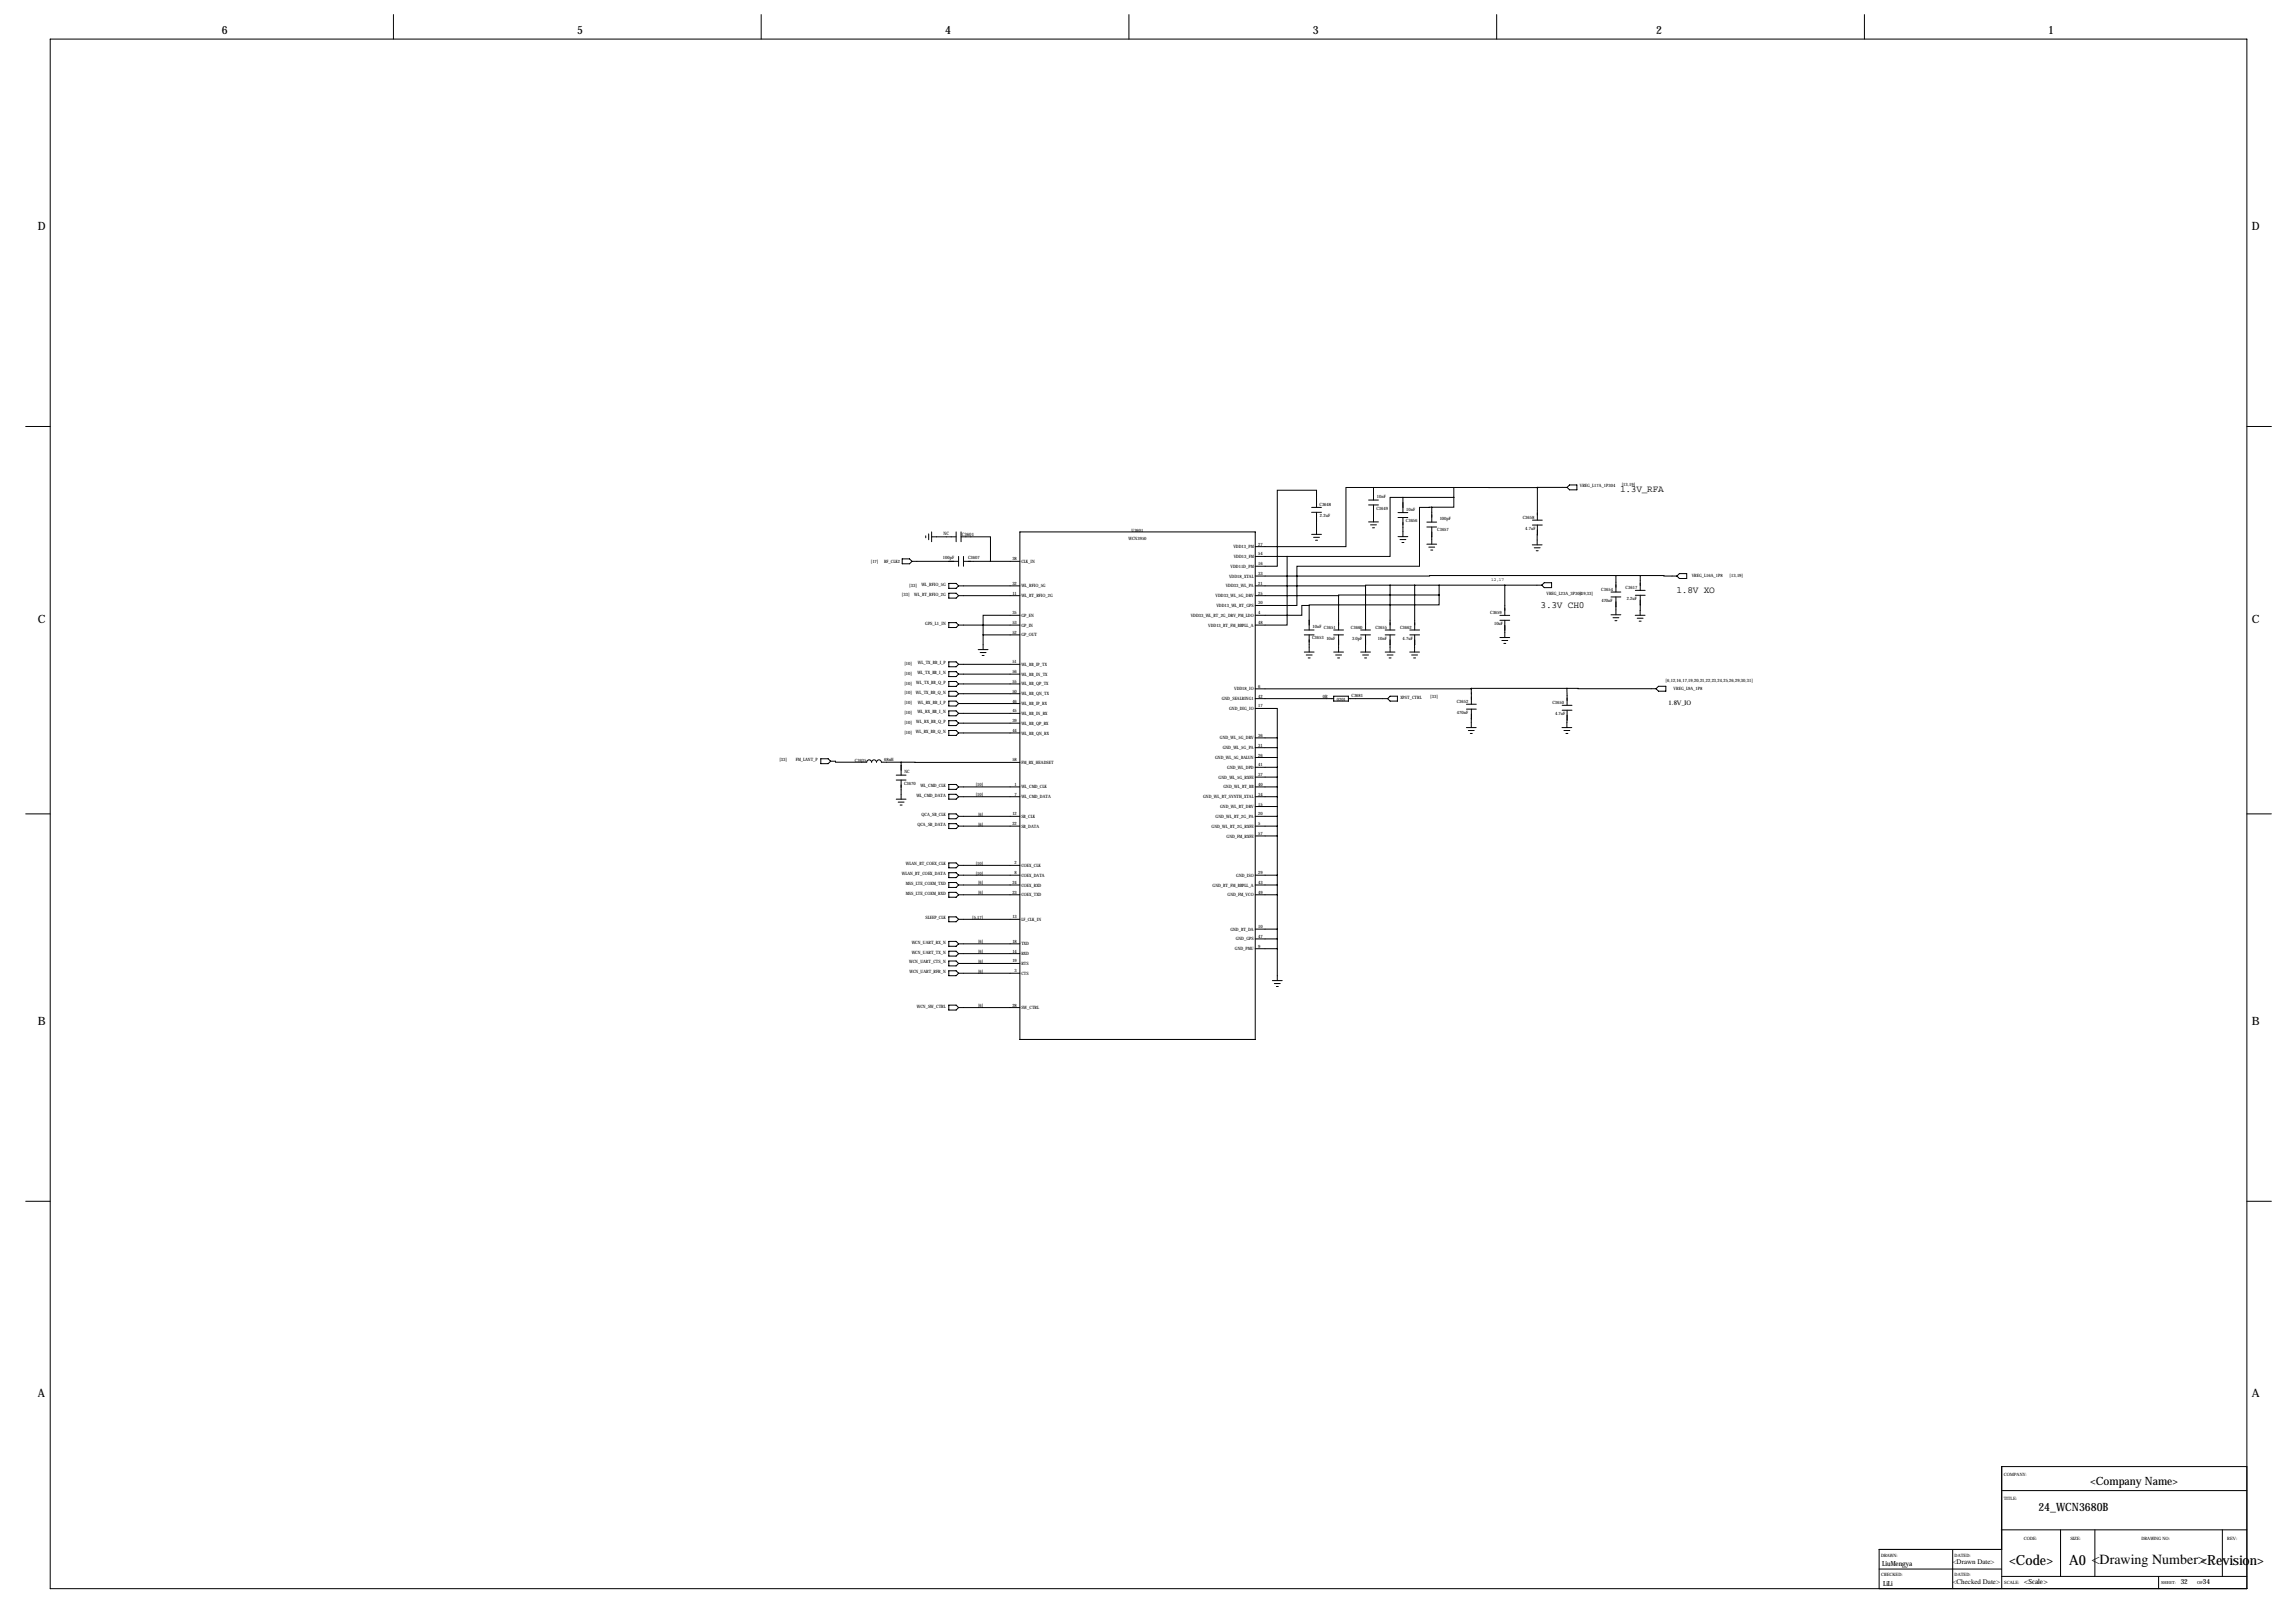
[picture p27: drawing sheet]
<svg xmlns="http://www.w3.org/2000/svg" width="1189mm" height="841mm" viewBox="0 0 1189 841" stroke-linecap="round" stroke-linejoin="round" font-family="sans-serif">
<defs><g id="words">
<g font-size="7.3">
<text x="1041" y="811">&lt;Code&gt;</text>
<text x="1072" y="811">A0 &lt;Drawing Number&gt;&lt;Revision&gt;</text>
</g>
<g font-size="5.9">
<text x="115" y="18">6</text>
<text x="299" y="18">5</text>
<text x="490" y="18">4</text>
<text x="680" y="18">3</text>
<text x="858" y="18">2</text>
<text x="1061" y="18">1</text>
<text x="20" y="119">D</text>
<text x="1166" y="119">D</text>
<text x="20" y="323">C</text>
<text x="1166" y="323">C</text>
<text x="20" y="531">B</text>
<text x="1166" y="531">B</text>
<text x="20" y="724">A</text>
<text x="1166" y="724">A</text>
<text x="1083" y="769">&lt;Company Name&gt;</text>
<text x="1056" y="783">24_WCN3680B</text>
</g>
<g font-size="4.9">
<text x="839" y="255">1.3V_RFA</text>
<text x="868" y="307">1.8V XO</text>
<text x="798" y="315">3.3V CH0</text>
</g>
<g font-size="3.6">
<text x="975" y="811">LiuMengya</text>
<text x="1012" y="810">&lt;Drawn Date&gt;</text>
<text x="976" y="821">LiLi</text>
<text x="1012" y="820">&lt;Checked Date&gt;</text>
<text x="1048" y="820">&lt;Scale&gt;</text>
<text x="1130" y="821">32</text>
<text x="1141" y="821">34</text>
</g>
<text font-size="3.3" x="864" y="365">1.8V_IO</text>
<g font-size="2.4">
<text x="489" y="277">NC</text>
<text x="498" y="277">C3601</text>
</g>
<g font-size="2.3">
<text x="840" y="252">[13,19]</text>
<text x="713" y="258">10nF</text>
<text x="818" y="252">VREG_L17A_1P304</text>
<text x="684" y="262">C3648</text>
<text x="713" y="264">C3649</text>
<text x="684" y="268">2.2uF</text>
<text x="728" y="264">10nF</text>
<text x="746" y="269">100pF</text>
<text x="789" y="269">C3658</text>
<text x="586" y="276">U3601</text>
<text x="728" y="270">C3656</text>
<text x="745" y="275">C3657</text>
<text x="790" y="275">4.7uF</text>
<text x="585" y="280">WCN3950</text>
<text x="639" y="284">VDD13_PM</text>
<text x="652" y="283">27</text>
<text x="652" y="288">54</text>
<text x="451" y="292">[17]</text>
<text x="458" y="292">RF_CLK2</text>
<text x="488" y="289">100pF</text>
<text x="501" y="289">C3607</text>
<text x="524" y="290">38</text>
<text x="529" y="292">CLK_IN</text>
<text x="639" y="289">VDD13_FM</text>
<text x="652" y="293">16</text>
<text x="637" y="299">VDD18_XTAL</text>
<text x="637" y="294">VDD11D_PM</text>
<text x="652" y="298">33</text>
<text x="876" y="299">VREG_L16A_1P8</text>
<text x="896" y="299">[13,19]</text>
<text x="471" y="304">[33]</text>
<text x="477" y="303">WL_RFIO_5G</text>
<text x="524" y="303">32</text>
<text x="529" y="304">WL_RFIO_5G</text>
<text x="635" y="304">VDD33_WL_PA</text>
<text x="652" y="303">21</text>
<text x="773" y="301">12,17</text>
<text x="829" y="306">C3654</text>
<text x="842" y="305">C3617</text>
<text x="467" y="309">[33]</text>
<text x="474" y="309">WL_BT_RFIO_2G</text>
<text x="524" y="308">11</text>
<text x="529" y="309">WL_BT_RFIO_2G</text>
<text x="630" y="309">VDD33_WL_5G_DRV</text>
<text x="652" y="308">25</text>
<text x="801" y="308">VREG_L23A_3P304</text>
<text x="818" y="308">[19,33]</text>
<text x="830" y="312">470nF</text>
<text x="843" y="311">2.2uF</text>
<text x="630" y="314">VDD13_WL_BT_GPS</text>
<text x="652" y="313">30</text>
<text x="772" y="318">C3659</text>
<text x="479" y="324">GPS_L1_IN</text>
<text x="524" y="318">35</text>
<text x="524" y="323">53</text>
<text x="529" y="320">GP_EN</text>
<text x="617" y="320">VDD33_WL_BT_2G_DRV_PM_LDO</text>
<text x="652" y="318">4</text>
<text x="652" y="323">48</text>
<text x="774" y="324">10uF</text>
<text x="524" y="328">52</text>
<text x="529" y="325">GP_IN</text>
<text x="529" y="330">GP_OUT</text>
<text x="626" y="325">VDD13_BT_FM_BBPLL_A</text>
<text x="680" y="325">10nF C3651</text>
<text x="700" y="326">C3660</text>
<text x="713" y="326">C3655</text>
<text x="725" y="326">C3662</text>
<text x="680" y="331">C3653</text>
<text x="687" y="331">10nF</text>
<text x="700" y="331">3.0pF</text>
<text x="714" y="331">10nF</text>
<text x="727" y="331">4.7uF</text>
<text x="468" y="344">[10]</text>
<text x="475" y="344">WL_TX_BB_I_P</text>
<text x="524" y="344">51</text>
<text x="529" y="345">WL_BB_IP_TX</text>
<text x="468" y="350">[10]</text>
<text x="475" y="349">WL_TX_BB_I_N</text>
<text x="524" y="349">56</text>
<text x="524" y="354">55</text>
<text x="529" y="350">WL_BB_IN_TX</text>
<text x="863" y="353">[6,12,16,17,19,20,21,22,23,24,25,26,29,30,31]</text>
<text x="468" y="355">[10]</text>
<text x="468" y="360">[10]</text>
<text x="474" y="359">WL_TX_BB_Q_N</text>
<text x="475" y="354">WL_TX_BB_Q_P</text>
<text x="524" y="359">50</text>
<text x="529" y="355">WL_BB_QP_TX</text>
<text x="639" y="358">VDD18_IO</text>
<text x="652" y="356">6</text>
<text x="867" y="357">VREG_L9A_1P8</text>
<text x="468" y="365">[10]</text>
<text x="475" y="364">WL_RX_BB_I_P</text>
<text x="524" y="364">46</text>
<text x="529" y="360">WL_BB_QN_TX</text>
<text x="529" y="365">WL_BB_IP_RX</text>
<text x="633" y="363">GND_SEALRING1</text>
<text x="652" y="361">42</text>
<text x="685" y="361">0R</text>
<text x="692" y="363">0201</text>
<text x="700" y="361">C3681</text>
<text x="725" y="362">XPST_CTRL</text>
<text x="741" y="362">[33]</text>
<text x="755" y="364">C3652</text>
<text x="804" y="365">C3650</text>
<text x="468" y="370">[10]</text>
<text x="475" y="369">WL_RX_BB_I_N</text>
<text x="524" y="369">45</text>
<text x="529" y="370">WL_BB_IN_RX</text>
<text x="637" y="368">GND_DIG_IO</text>
<text x="652" y="366">17</text>
<text x="755" y="370">470nF</text>
<text x="806" y="371">4.7uF</text>
<text x="468" y="375">[10]</text>
<text x="475" y="375">WL_RX_BB_Q_P</text>
<text x="524" y="374">39</text>
<text x="529" y="375">WL_BB_QP_RX</text>
<text x="468" y="380">[10]</text>
<text x="474" y="380">WL_RX_BB_Q_N</text>
<text x="524" y="379">44</text>
<text x="529" y="380">WL_BB_QN_RX</text>
<text x="632" y="383">GND_WL_5G_DRV</text>
<text x="652" y="382">36</text>
<text x="633" y="388">GND_WL_5G_PA</text>
<text x="652" y="387">31</text>
<text x="404" y="394">[33]</text>
<text x="412" y="394">FM_LANT_P</text>
<text x="443" y="394">C3635</text>
<text x="458" y="394">68nH</text>
<text x="524" y="394">58</text>
<text x="529" y="396">FM_RX_HEADSET</text>
<text x="629" y="393">GND_WL_5G_BALUN</text>
<text x="652" y="392">26</text>
<text x="469" y="400">NC</text>
<text x="636" y="398">GND_WL_DPD</text>
<text x="652" y="397">41</text>
<text x="468" y="406">C3670</text>
<text x="477" y="408">WL_CMD_CLK</text>
<text x="505" y="407">[10]</text>
<text x="526" y="407">1</text>
<text x="631" y="403">GND_WL_5G_RXFE</text>
<text x="652" y="402">37</text>
<text x="652" y="407">40</text>
<text x="475" y="413">WL_CMD_DATA</text>
<text x="505" y="412">[10]</text>
<text x="526" y="412">7</text>
<text x="529" y="408">WL_CMD_CLK</text>
<text x="529" y="413">WL_CMD_DATA</text>
<text x="623" y="413">GND_WL_BT_SYNTH_XTAL</text>
<text x="634" y="408">GND_WL_BT_BB</text>
<text x="652" y="412">34</text>
<text x="632" y="419">GND_WL_BT_DRV</text>
<text x="652" y="417">15</text>
<text x="477" y="423">QCA_SB_CLK</text>
<text x="507" y="423">[6]</text>
<text x="524" y="422">12</text>
<text x="529" y="424">SB_CLK</text>
<text x="630" y="424">GND_WL_BT_2G_PA</text>
<text x="652" y="422">20</text>
<text x="475" y="428">QCA_SB_DATA</text>
<text x="507" y="428">[6]</text>
<text x="524" y="427">22</text>
<text x="529" y="429">SB_DATA</text>
<text x="628" y="429">GND_WL_BT_2G_RXFE</text>
<text x="652" y="427">5</text>
<text x="635" y="434">GND_FM_RXFE</text>
<text x="652" y="432">57</text>
<text x="469" y="448">WLAN_BT_COEX_CLK</text>
<text x="505" y="448">[10]</text>
<text x="526" y="448">2</text>
<text x="529" y="449">COEX_CLK</text>
<text x="467" y="453">WLAN_BT_COEX_DATA</text>
<text x="505" y="453">[10]</text>
<text x="526" y="453">8</text>
<text x="529" y="454">COEX_DATA</text>
<text x="640" y="454">GND_ISO</text>
<text x="652" y="453">29</text>
<text x="469" y="458">MSS_LTE_COXM_TXD</text>
<text x="507" y="458">[6]</text>
<text x="524" y="458">24</text>
<text x="529" y="459">COEX_RXD</text>
<text x="628" y="459">GND_BT_FM_BBPLL_A</text>
<text x="652" y="458">43</text>
<text x="469" y="463">MSS_LTE_COXM_RXD</text>
<text x="507" y="463">[6]</text>
<text x="524" y="463">23</text>
<text x="529" y="464">COEX_TXD</text>
<text x="636" y="464">GND_FM_VCO</text>
<text x="652" y="463">49</text>
<text x="479" y="476">SLEEP_CLK</text>
<text x="504" y="476">[5,17]</text>
<text x="524" y="476">13</text>
<text x="529" y="477">LF_CLK_IN</text>
<text x="637" y="482">GND_BT_DA</text>
<text x="652" y="481">10</text>
<text x="652" y="486">47</text>
<text x="472" y="489">WCN_UART_RX_N</text>
<text x="507" y="489">[6]</text>
<text x="524" y="488">18</text>
<text x="529" y="490">TXD</text>
<text x="640" y="487">GND_GPS</text>
<text x="652" y="491">9</text>
<text x="472" y="494">WCN_UART_TX_N</text>
<text x="507" y="494">[6]</text>
<text x="524" y="493">14</text>
<text x="529" y="495">RXD</text>
<text x="640" y="492">GND_PMU</text>
<text x="471" y="499">WCN_UART_CTS_N</text>
<text x="507" y="499">[6]</text>
<text x="507" y="504">[6]</text>
<text x="524" y="499">19</text>
<text x="526" y="504">3</text>
<text x="529" y="500">RTS</text>
<text x="471" y="504">WCN_UART_RFR_N</text>
<text x="529" y="505">CTS</text>
<text x="475" y="522">WCN_SW_CTRL</text>
<text x="507" y="522">[6]</text>
<text x="524" y="521">28</text>
<text x="529" y="523">SW_CTRL</text>
<text x="1038" y="764">COMPANY:</text>
<text x="1038" y="777">TITLE:</text>
<text x="1048" y="797">CODE:</text>
<text x="1072" y="797">SIZE:</text>
<text x="1109" y="797">DRAWING NO:</text>
<text x="1154" y="797">REV:</text>
<text x="974" y="806">DRAWN:</text>
<text x="1013" y="806">DATED:</text>
<text x="974" y="817">CHECKED:</text>
<text x="1013" y="817">DATED:</text>
<text x="1038" y="820">SCALE:</text>
<text x="1119" y="820">SHEET:</text>
<text x="1138" y="820">OF</text>
</g>
</g></defs>
<g fill="none" stroke="#000" stroke-width=".52">
<path d="M204 8v12M394 8v12M585 8v12M775 8v12M966 8v12M26 20h1138v803h-1138zM13 221h13M1164 221h13M709 259h5M712 253h-15v30h-47M712 253v6M712 253h41"/>
<path d="M727 258h-7v30h-53M727 258v8M727 258h26M753 258v5h-11M753 253v5M797 252l-1 17M797 252l-44 1M797 252h15M813 251h4v3h-4l-1-2zM480 278v1M481 277v3M483 278h12"/>
<path d="M483 276v5M495 276v5M498 278h15v13M498 276v5M528 276h122v262h-122zM679 263h6M679 265h6M679 277h6M680 278h4M681 280h1M682 263v-9h-20v39h-12M682 265v12"/>
<path d="M709 262h5M709 270h5M710 272h3M711 273h1M712 262v8M724 268h5M724 266h5M724 278h5M725 279h3M727 268v10M739 270h5M739 273h5"/>
<path d="M742 263h-7v30h-63v21h-22M742 263v7M742 273v9M794 269h5M794 272h5M796 272v10M467 289h4l1 2-1 1h-4zM472 291h25M497 288v5M499 291h29M499 288v5M650 288h17"/>
<path d="M667 288v36h-17M726 281h1M739 282h5M740 283h3M741 285h1M794 282h5M795 284h3M796 285h1M837 298h-187M837 298v9M837 298h13M850 298h19"/>
<path d="M850 298v8M870 297h4v3h-4l-1-2zM491 302h4l2 1-2 2h-4zM491 307h4l2 2-2 1h-4zM497 303h31M497 309h31M528 319h-19v10M650 303h57M650 309h43M678 314h-4v5h-24M678 314v12M693 309v17"/>
<path d="M707 303v23M720 303h-13M720 303v23M720 303h79M733 303v23M745 308l-52 1M745 308v5l-67 1M745 303v5M777 319h5M780 303v16M799 303l1-1h4v2h-4zM835 307h5"/>
<path d="M835 309h5M835 318h5M836 320h3M837 309v9M847 319h5M847 306h5M847 308h5M850 308v11M491 323h4l2 1-2 1h-4zM497 324h31M507 336h5M508 338h3"/>
<path d="M509 340h1M509 329h19M509 329v7M676 326h5M676 329h5M676 338h5M677 339h3M678 329v9M691 326h5M691 329h5M691 338h5M692 339h3"/>
<path d="M693 329v9M705 326h5M705 329h5M705 338h5M706 339h3M707 329v9M718 326h5M718 329h5M718 338h5M719 339h3M720 329v9M730 338h5"/>
<path d="M730 326h5M730 329h5M731 339h3M733 329v9M777 321h5M777 330h5M778 332h3M779 333h1M780 321v9M837 321h1M848 320h3M849 322h1"/>
<path d="M491 358h4l2 1-2 2h-4zM491 343h4l2 1-2 1h-4zM491 348h4l2 1-2 1h-4zM491 353h4l2 1-2 2h-4zM497 344h31M497 349h31M497 354h31M497 359h31M678 341h1M693 341h1M707 341h1M720 341h1"/>
<path d="M732 341h1M762 357v8M762 357h-112M762 357h50M812 357h46M812 357v8M859 355h4v3h-4l-1-1zM491 363h4l2 1-2 2h-4zM491 378h4l2 2-2 1h-4zM491 368h4l2 1-2 2h-4zM491 373h4l2 2-2 1h-4zM497 364h31"/>
<path d="M497 369h31M497 375h31M497 380h31M650 367h12v15M650 362h41M691 361h7v2h-7zM698 362h21M720 361h4v2h-4l-1-1zM760 377h5M760 365h5M760 367h5M761 378h3"/>
<path d="M762 380h1M762 367v10M809 377h5M809 365h5M809 368h5M810 378h3M811 380h1M812 368v9M425 393h4l1 1-1 2h-4zM430 394h3v1h16a1.3 1.3 0 0 1 1-1 1.3 1.3 0 0 1 2 1 1.3 1.3 0 0 1 1-1 1.3 1.3 0 0 1 1 1 1.3 1.3 0 0 1 1-1 1.3 1.3 0 0 1 2 1h10M467 395h61M467 395v7"/>
<path d="M650 382h12M650 387h12M650 392h12M650 397h12M662 382v126M464 404h5M464 402h5M464 414h5M465 415h3M466 417h1M467 404v10M491 411h4l2 2-2 1h-4z"/>
<path d="M491 406h4l2 2-2 1h-4zM497 408h31M497 413h31M650 408h12M650 413h12M650 403h12M650 418h12M13 422h13M491 422h4l2 1-2 1h-4zM491 427h4l2 1-2 1h-4zM497 423h31M497 428h31"/>
<path d="M650 423h12M650 428h12M650 433h12M1164 422h13M491 447h4l2 1-2 2h-4zM491 452h4l2 1-2 2h-4zM491 457h4l2 1-2 2h-4zM497 448h31M497 453h31M497 458h31M650 453h12M650 458h12"/>
<path d="M491 462h4l2 1-2 2h-4zM491 475h4l2 1-2 1h-4zM497 463h31M497 476h31M650 463h12M491 488h4l2 1-2 1h-4zM491 493h4l2 1-2 1h-4zM491 498h4l2 1-2 1h-4zM497 489h31M497 494h31M497 499h31M650 481h12"/>
<path d="M650 486h12M650 491h12M491 503h4l2 1-2 1h-4zM497 504h31M659 508h5M660 509h3M661 511h1M491 521h4l2 1-2 1h-4zM497 522h31M13 622h13M1164 622h13M1164 760h-127v63"/>
<path d="M1037 772h127M1037 792h127M1067 792v25M1085 792v25M1151 792v25M973 813h64M1012 803v20M1037 803h-64v20M1037 817h127M1118 817v6"/>
</g>
<path d="M745 303a.5 .5 0 0 0 1 0 .5 .5 0 0 0-1 0zM745 308a.5 .5 0 0 0 1 0 .5 .5 0 0 0-1 0zM711 253a.5 .5 0 0 0 1 0 .5 .5 0 0 0-1 0z" fill="#000" stroke="#000" stroke-width=".52"/>
<use href="#words"/>
</svg>
